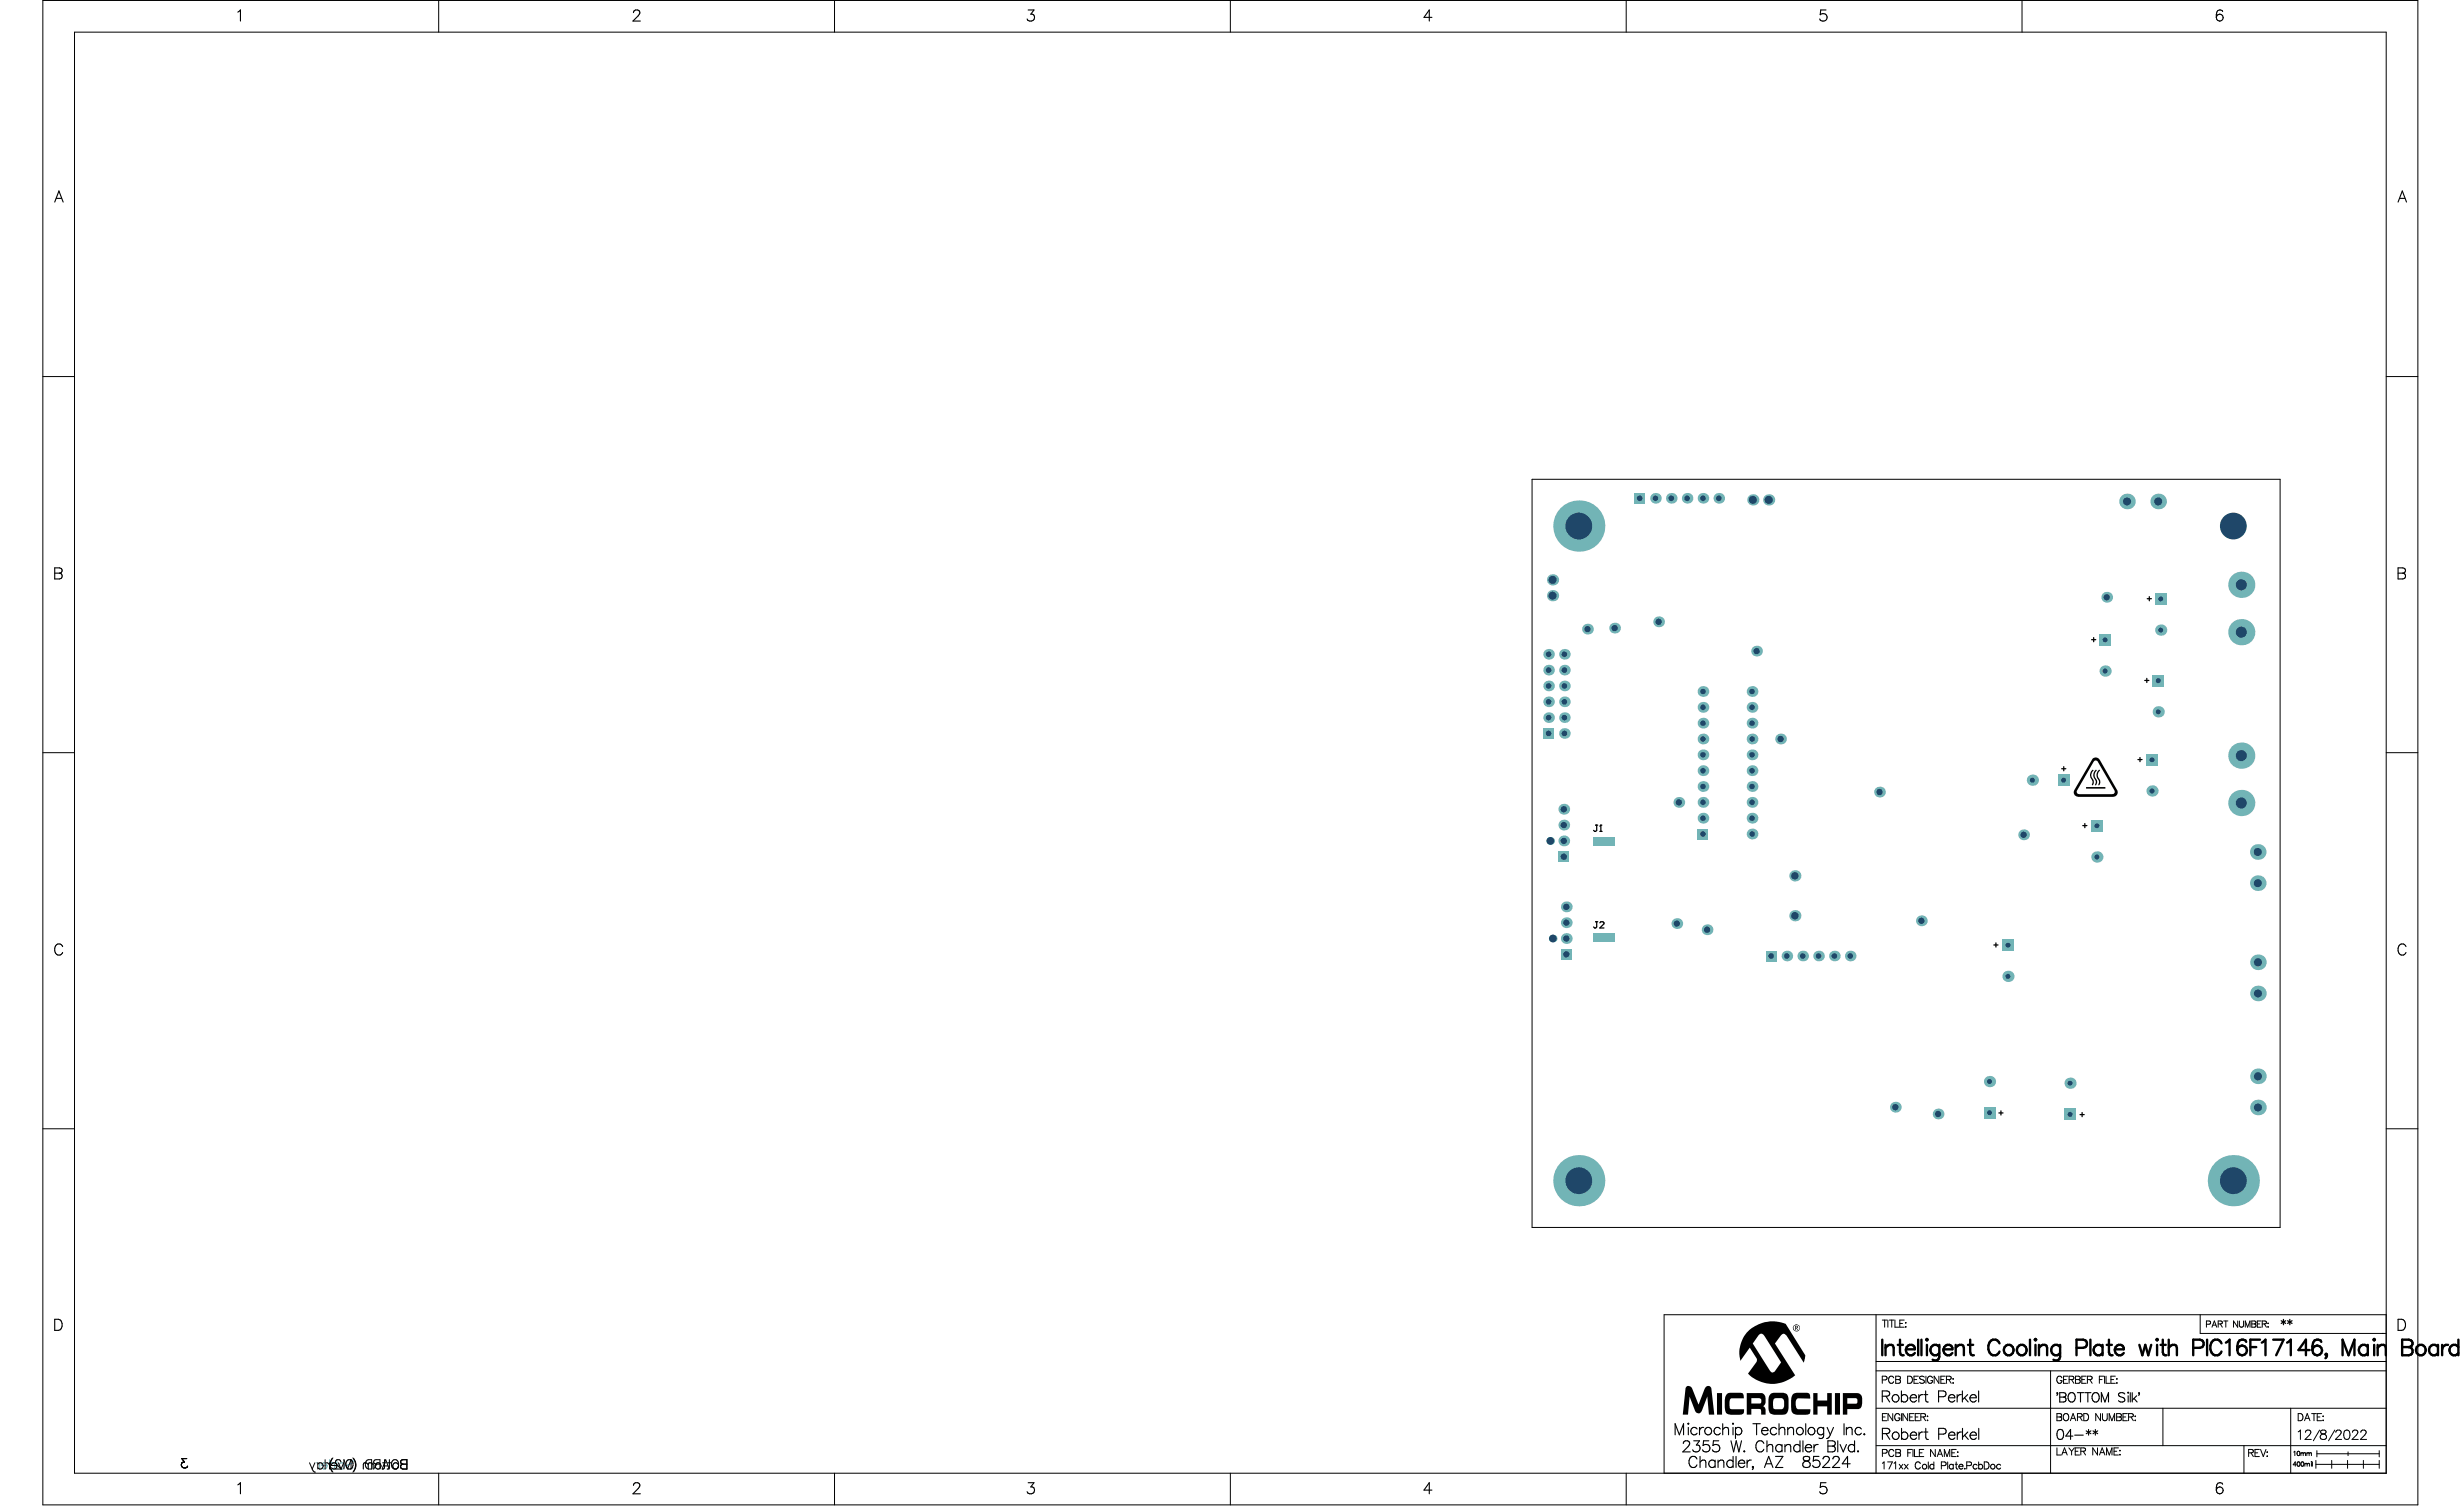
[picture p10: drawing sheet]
<svg xmlns="http://www.w3.org/2000/svg" width="658mm" height="403mm" viewBox="0 0 658 403" stroke-linecap="round" stroke-linejoin="round" font-family="sans-serif">
<g fill="#72b4b6">
<path d="M426.4 223.4h3.1v2.3h-3.1z" fill-rule="evenodd"/>
<path d="M426.7 249.1h3.2v2.4h-3.2z" fill-rule="evenodd"/>
</g>
<path d="M49.8 389.3h-1.3l.7 1a.83 .83 0 0 0-.6 1.3 .83 .83 0 0 0 1.5-.3" fill="none" stroke="#72b4b6" stroke-width=".3"/>
<g fill="none" stroke="#72b4b6" stroke-width=".27">
<path d="M84.4 390.5a.8 .8 0 0 1 .9 .7M85.3 390.5v1.6M86.1 390.6a.76 .76 0 0 1 1.2 .6h-1.4zM87.3 391.2a.79 .79 0 0 1-.5 .9 .79 .79 0 0 1-.9-.3M88 390.8a.8 .8 0 0 1 1.1-.1 .8 .8 0 0 1 0 1.2 .8 .8 0 0 1-1.1-.1M88 389.6v2.5M89.9 389.6v2.5M92.5 390a.94 .94 0 0 1 1-.4 .94 .94 0 0 1 .7 .6l-.2 .4-1.2 .4-.3 .8a1.1 1.1 0 0 0 1.7 0M98.3 390.9l-.6-.4-.6 .1-.1 1.5M98.3 390.9l.3-.4h.4l.6 .4M98.3 390.9v1.2M99.6 390.5v1.6"/>
<path d="M102.1 390.5h.9M102.6 389.6v2l-.1 .4-.5 .1M103.4 390.5h.9M103.9 389.6v2l-.1 .4-.5 .1M107.2 389.7l1.4-.1v2.5h-1.1a.65 .65 0 0 1-.6-.6 .65 .65 0 0 1 .6-.7l-.6-.5zM107.5 390.8h1.1"/>
<circle cx="91.2" cy="391.3" r=".82"/>
<circle cx="100.9" cy="391.3" r=".82"/>
<circle cx="105.6" cy="391.3" r=".82"/>
</g>
<circle cx="414.3" cy="159" r="1.5" fill="#72b4b6"/>
<circle cx="414.3" cy="159" r="1.08" fill="#1f4769"/>
<circle cx="441.8" cy="133" r="1.42" fill="#72b4b6"/>
<circle cx="441.8" cy="133" r=".75" fill="#1f4769"/>
<circle cx="442.6" cy="166" r="1.44" fill="#72b4b6"/>
<circle cx="442.6" cy="166" r=".85" fill="#1f4769"/>
<circle cx="446" cy="133" r="1.42" fill="#72b4b6"/>
<circle cx="446" cy="133" r=".75" fill="#1f4769"/>
<circle cx="423.7" cy="167.9" r="1.44" fill="#72b4b6"/>
<circle cx="423.7" cy="167.9" r=".85" fill="#1f4769"/>
<circle cx="430.9" cy="167.7" r="1.44" fill="#72b4b6"/>
<circle cx="430.9" cy="167.7" r=".85" fill="#1f4769"/>
<circle cx="421.3" cy="140.4" r="6.8" fill="#72b4b6"/>
<circle cx="421.3" cy="140.4" r="3.6" fill="#1f4769"/>
<path d="M436.2 131.6h2.8v2.8h-2.8z" fill-rule="evenodd" fill="#72b4b6"/>
<circle cx="437.6" cy="133" r=".75" fill="#1f4769"/>
<circle cx="414.3" cy="154.8" r="1.5" fill="#72b4b6"/>
<circle cx="414.3" cy="154.8" r="1.08" fill="#1f4769"/>
<circle cx="413.7" cy="224.5" r="1" fill="#72b4b6"/>
<circle cx="413.7" cy="224.5" r="1.04" fill="#1f4769"/>
<circle cx="414.4" cy="250.5" r="1" fill="#72b4b6"/>
<circle cx="414.4" cy="250.5" r="1.04" fill="#1f4769"/>
<path d="M416.6 253.3h2.8v2.9h-2.8z" fill-rule="evenodd" fill="#72b4b6"/>
<circle cx="418" cy="254.7" r=".85" fill="#1f4769"/>
<circle cx="418" cy="250.5" r="1.44" fill="#72b4b6"/>
<circle cx="418" cy="250.5" r=".85" fill="#1f4769"/>
<circle cx="418" cy="246.3" r="1.44" fill="#72b4b6"/>
<circle cx="418" cy="246.3" r=".85" fill="#1f4769"/>
<circle cx="418" cy="242.1" r="1.44" fill="#72b4b6"/>
<circle cx="418" cy="242.1" r=".85" fill="#1f4769"/>
<circle cx="417.3" cy="220.2" r="1.44" fill="#72b4b6"/>
<circle cx="417.3" cy="220.2" r=".85" fill="#1f4769"/>
<circle cx="417.3" cy="224.5" r="1.44" fill="#72b4b6"/>
<circle cx="417.3" cy="224.5" r=".85" fill="#1f4769"/>
<path d="M415.9 227.2h2.9v2.9h-2.9z" fill-rule="evenodd" fill="#72b4b6"/>
<circle cx="417.3" cy="228.7" r=".85" fill="#1f4769"/>
<circle cx="467.8" cy="133.4" r="1.5" fill="#72b4b6"/>
<circle cx="467.8" cy="133.4" r="1.08" fill="#1f4769"/>
<circle cx="454.5" cy="214.2" r="1.44" fill="#72b4b6"/>
<circle cx="454.5" cy="214.2" r=".74" fill="#1f4769"/>
<circle cx="454.5" cy="197.3" r="1.44" fill="#72b4b6"/>
<circle cx="454.5" cy="197.3" r=".74" fill="#1f4769"/>
<circle cx="454.5" cy="205.7" r="1.44" fill="#72b4b6"/>
<circle cx="454.5" cy="205.7" r=".74" fill="#1f4769"/>
<circle cx="454.5" cy="209.9" r="1.44" fill="#72b4b6"/>
<circle cx="454.5" cy="209.9" r=".74" fill="#1f4769"/>
<circle cx="454.5" cy="193" r="1.44" fill="#72b4b6"/>
<circle cx="454.5" cy="193" r=".74" fill="#1f4769"/>
<circle cx="454.5" cy="201.5" r="1.44" fill="#72b4b6"/>
<circle cx="454.5" cy="201.5" r=".74" fill="#1f4769"/>
<circle cx="576.6" cy="168.2" r="1.5" fill="#72b4b6"/>
<circle cx="576.6" cy="168.2" r=".67" fill="#1f4769"/>
<path d="M574.5 180.2h3v3h-3z" fill-rule="evenodd" fill="#72b4b6"/>
<circle cx="576" cy="181.7" r=".67" fill="#1f4769"/>
<circle cx="598.1" cy="156.1" r="3.5" fill="#72b4b6"/>
<circle cx="598.1" cy="156.1" r="1.48" fill="#1f4769"/>
<circle cx="598.1" cy="168.7" r="3.5" fill="#72b4b6"/>
<circle cx="598.1" cy="168.7" r="1.48" fill="#1f4769"/>
<circle cx="598.1" cy="214.3" r="3.5" fill="#72b4b6"/>
<circle cx="598.1" cy="214.3" r="1.48" fill="#1f4769"/>
<circle cx="598.1" cy="201.7" r="3.5" fill="#72b4b6"/>
<circle cx="598.1" cy="201.7" r="1.48" fill="#1f4769"/>
<circle cx="576" cy="190" r="1.5" fill="#72b4b6"/>
<circle cx="576" cy="190" r=".67" fill="#1f4769"/>
<path d="M575.1 158.4h3v3h-3z" fill-rule="evenodd" fill="#72b4b6"/>
<circle cx="576.6" cy="159.9" r=".67" fill="#1f4769"/>
<circle cx="505.8" cy="295.5" r="1.44" fill="#72b4b6"/>
<circle cx="505.8" cy="295.5" r=".85" fill="#1f4769"/>
<circle cx="531" cy="288.7" r="1.5" fill="#72b4b6"/>
<circle cx="530.9" cy="288.7" r=".67" fill="#1f4769"/>
<path d="M529.5 295.5h2.9v3h-2.9z" fill-rule="evenodd" fill="#72b4b6"/>
<circle cx="530.9" cy="297" r=".67" fill="#1f4769"/>
<circle cx="552.4" cy="289.1" r="1.5" fill="#72b4b6"/>
<circle cx="552.4" cy="289.1" r=".67" fill="#1f4769"/>
<path d="M550.9 296h3v3h-3z" fill-rule="evenodd" fill="#72b4b6"/>
<circle cx="552.4" cy="297.5" r=".67" fill="#1f4769"/>
<circle cx="535.9" cy="260.6" r="1.5" fill="#72b4b6"/>
<circle cx="535.9" cy="260.6" r=".67" fill="#1f4769"/>
<circle cx="489.6" cy="255.2" r="1.42" fill="#72b4b6"/>
<circle cx="489.6" cy="255.2" r=".75" fill="#1f4769"/>
<circle cx="481.1" cy="255.2" r="1.42" fill="#72b4b6"/>
<circle cx="481.1" cy="255.2" r=".75" fill="#1f4769"/>
<circle cx="479" cy="244.4" r="1.5" fill="#72b4b6"/>
<circle cx="479" cy="244.4" r="1" fill="#1f4769"/>
<circle cx="512.8" cy="245.8" r="1.44" fill="#72b4b6"/>
<circle cx="512.8" cy="245.8" r=".85" fill="#1f4769"/>
<circle cx="485.3" cy="255.2" r="1.42" fill="#72b4b6"/>
<circle cx="485.3" cy="255.2" r=".75" fill="#1f4769"/>
<circle cx="493.8" cy="255.2" r="1.42" fill="#72b4b6"/>
<circle cx="493.8" cy="255.2" r=".75" fill="#1f4769"/>
<path d="M534.4 250.8h3v3h-3z" fill-rule="evenodd" fill="#72b4b6"/>
<circle cx="535.9" cy="252.3" r=".67" fill="#1f4769"/>
<circle cx="467.6" cy="201.5" r="1.44" fill="#72b4b6"/>
<circle cx="467.6" cy="201.5" r=".74" fill="#1f4769"/>
<circle cx="467.6" cy="205.7" r="1.44" fill="#72b4b6"/>
<circle cx="467.6" cy="205.7" r=".74" fill="#1f4769"/>
<circle cx="467.6" cy="209.9" r="1.44" fill="#72b4b6"/>
<circle cx="467.6" cy="209.9" r=".74" fill="#1f4769"/>
<circle cx="467.6" cy="218.4" r="1.44" fill="#72b4b6"/>
<circle cx="467.6" cy="218.4" r=".74" fill="#1f4769"/>
<circle cx="467.6" cy="222.6" r="1.44" fill="#72b4b6"/>
<circle cx="467.6" cy="222.6" r=".74" fill="#1f4769"/>
<circle cx="467.6" cy="193" r="1.44" fill="#72b4b6"/>
<circle cx="467.6" cy="193" r=".74" fill="#1f4769"/>
<circle cx="467.6" cy="197.3" r="1.44" fill="#72b4b6"/>
<circle cx="467.6" cy="197.3" r=".74" fill="#1f4769"/>
<circle cx="467.6" cy="214.2" r="1.44" fill="#72b4b6"/>
<circle cx="467.6" cy="214.2" r=".74" fill="#1f4769"/>
<circle cx="454.5" cy="218.4" r="1.44" fill="#72b4b6"/>
<circle cx="454.5" cy="218.4" r=".74" fill="#1f4769"/>
<circle cx="542.4" cy="208.2" r="1.5" fill="#72b4b6"/>
<circle cx="542.4" cy="208.2" r=".67" fill="#1f4769"/>
<path d="M549.2 206.7h3v3h-3z" fill-rule="evenodd" fill="#72b4b6"/>
<circle cx="550.7" cy="208.2" r=".67" fill="#1f4769"/>
<circle cx="467.6" cy="188.8" r="1.44" fill="#72b4b6"/>
<circle cx="467.6" cy="188.8" r=".74" fill="#1f4769"/>
<circle cx="467.6" cy="184.6" r="1.44" fill="#72b4b6"/>
<circle cx="467.6" cy="184.6" r=".74" fill="#1f4769"/>
<circle cx="454.5" cy="188.8" r="1.44" fill="#72b4b6"/>
<circle cx="454.5" cy="188.8" r=".74" fill="#1f4769"/>
<circle cx="454.5" cy="184.6" r="1.44" fill="#72b4b6"/>
<circle cx="454.5" cy="184.6" r=".74" fill="#1f4769"/>
<circle cx="475.2" cy="197.3" r="1.44" fill="#72b4b6"/>
<circle cx="475.2" cy="197.3" r=".85" fill="#1f4769"/>
<circle cx="501.6" cy="211.4" r="1.44" fill="#72b4b6"/>
<circle cx="501.6" cy="211.4" r=".85" fill="#1f4769"/>
<path d="M558.1 218.9h3v3h-3z" fill-rule="evenodd" fill="#72b4b6"/>
<circle cx="559.6" cy="220.4" r=".67" fill="#1f4769"/>
<path d="M560.3 169.3h3v3h-3z" fill-rule="evenodd" fill="#72b4b6"/>
<circle cx="561.8" cy="170.8" r=".67" fill="#1f4769"/>
<path d="M453 221.2h2.9v2.9h-2.9z" fill-rule="evenodd" fill="#72b4b6"/>
<circle cx="454.5" cy="222.6" r=".74" fill="#1f4769"/>
<circle cx="468.8" cy="173.8" r="1.44" fill="#72b4b6"/>
<circle cx="468.8" cy="173.8" r=".85" fill="#1f4769"/>
<circle cx="417.3" cy="216" r="1.44" fill="#72b4b6"/>
<circle cx="417.3" cy="216" r=".85" fill="#1f4769"/>
<circle cx="447.5" cy="246.5" r="1.44" fill="#72b4b6"/>
<circle cx="447.5" cy="246.5" r=".85" fill="#1f4769"/>
<circle cx="472" cy="133.4" r="1.5" fill="#72b4b6"/>
<circle cx="472" cy="133.4" r="1.08" fill="#1f4769"/>
<circle cx="413.3" cy="174.6" r="1.42" fill="#72b4b6"/>
<circle cx="413.3" cy="174.6" r=".75" fill="#1f4769"/>
<circle cx="417.5" cy="174.6" r="1.42" fill="#72b4b6"/>
<circle cx="417.5" cy="174.6" r=".75" fill="#1f4769"/>
<circle cx="450.3" cy="133" r="1.42" fill="#72b4b6"/>
<circle cx="450.3" cy="133" r=".75" fill="#1f4769"/>
<circle cx="454.5" cy="133" r="1.42" fill="#72b4b6"/>
<circle cx="454.5" cy="133" r=".75" fill="#1f4769"/>
<circle cx="458.7" cy="133" r="1.42" fill="#72b4b6"/>
<circle cx="458.7" cy="133" r=".75" fill="#1f4769"/>
<circle cx="576" cy="133.9" r="2.08" fill="#72b4b6"/>
<circle cx="576" cy="133.9" r="1.08" fill="#1f4769"/>
<circle cx="567.6" cy="133.9" r="2.08" fill="#72b4b6"/>
<circle cx="567.6" cy="133.9" r="1.08" fill="#1f4769"/>
<circle cx="562.2" cy="159.4" r="1.44" fill="#72b4b6"/>
<circle cx="562.2" cy="159.4" r=".85" fill="#1f4769"/>
<circle cx="602.6" cy="265.2" r="2.08" fill="#72b4b6"/>
<circle cx="602.6" cy="265.2" r="1.08" fill="#1f4769"/>
<circle cx="602.6" cy="256.9" r="2.08" fill="#72b4b6"/>
<circle cx="602.6" cy="256.9" r="1.08" fill="#1f4769"/>
<circle cx="602.5" cy="235.7" r="2.08" fill="#72b4b6"/>
<circle cx="602.5" cy="235.7" r="1.08" fill="#1f4769"/>
<circle cx="602.5" cy="227.4" r="2.08" fill="#72b4b6"/>
<circle cx="602.5" cy="227.4" r="1.08" fill="#1f4769"/>
<circle cx="540" cy="222.8" r="1.44" fill="#72b4b6"/>
<circle cx="540" cy="222.8" r=".85" fill="#1f4769"/>
<circle cx="455.6" cy="248.2" r="1.44" fill="#72b4b6"/>
<circle cx="455.6" cy="248.2" r=".85" fill="#1f4769"/>
<circle cx="479" cy="233.8" r="1.5" fill="#72b4b6"/>
<circle cx="479" cy="233.8" r="1" fill="#1f4769"/>
<path d="M471.2 253.8h2.9v2.8h-2.9z" fill-rule="evenodd" fill="#72b4b6"/>
<circle cx="472.6" cy="255.2" r=".75" fill="#1f4769"/>
<circle cx="476.9" cy="255.2" r="1.42" fill="#72b4b6"/>
<circle cx="476.9" cy="255.2" r=".75" fill="#1f4769"/>
<path d="M572.8 201.3h3v3h-3z" fill-rule="evenodd" fill="#72b4b6"/>
<circle cx="574.3" cy="202.8" r=".67" fill="#1f4769"/>
<circle cx="574.3" cy="211.1" r="1.5" fill="#72b4b6"/>
<circle cx="574.3" cy="211.1" r=".67" fill="#1f4769"/>
<circle cx="559.6" cy="228.7" r="1.5" fill="#72b4b6"/>
<circle cx="559.6" cy="228.7" r=".67" fill="#1f4769"/>
<circle cx="602.6" cy="287.3" r="2.08" fill="#72b4b6"/>
<circle cx="602.6" cy="287.3" r="1.08" fill="#1f4769"/>
<circle cx="448" cy="214.2" r="1.44" fill="#72b4b6"/>
<circle cx="448" cy="214.2" r=".85" fill="#1f4769"/>
<circle cx="596" cy="140.4" r="1" fill="#72b4b6"/>
<circle cx="596" cy="140.4" r="3.6" fill="#1f4769"/>
<circle cx="561.8" cy="179.1" r="1.5" fill="#72b4b6"/>
<circle cx="561.8" cy="179.1" r=".67" fill="#1f4769"/>
<circle cx="602.6" cy="295.6" r="2.08" fill="#72b4b6"/>
<circle cx="602.6" cy="295.6" r="1.08" fill="#1f4769"/>
<circle cx="517.2" cy="297.3" r="1.44" fill="#72b4b6"/>
<circle cx="517.2" cy="297.3" r=".85" fill="#1f4769"/>
<circle cx="596" cy="315.2" r="6.8" fill="#72b4b6"/>
<circle cx="596" cy="315.2" r="3.6" fill="#1f4769"/>
<circle cx="421.3" cy="315.2" r="6.8" fill="#72b4b6"/>
<circle cx="421.3" cy="315.2" r="3.6" fill="#1f4769"/>
<circle cx="413.3" cy="178.9" r="1.42" fill="#72b4b6"/>
<circle cx="413.3" cy="178.9" r=".75" fill="#1f4769"/>
<circle cx="417.5" cy="178.9" r="1.42" fill="#72b4b6"/>
<circle cx="417.5" cy="178.9" r=".75" fill="#1f4769"/>
<circle cx="417.5" cy="183.1" r="1.42" fill="#72b4b6"/>
<circle cx="417.5" cy="183.1" r=".75" fill="#1f4769"/>
<path d="M411.9 194.4h2.8v2.8h-2.8z" fill-rule="evenodd" fill="#72b4b6"/>
<circle cx="413.3" cy="195.8" r=".75" fill="#1f4769"/>
<circle cx="417.5" cy="195.8" r="1.42" fill="#72b4b6"/>
<circle cx="417.5" cy="195.8" r=".75" fill="#1f4769"/>
<circle cx="413.3" cy="191.5" r="1.42" fill="#72b4b6"/>
<circle cx="413.3" cy="191.5" r=".75" fill="#1f4769"/>
<circle cx="417.5" cy="191.5" r="1.42" fill="#72b4b6"/>
<circle cx="417.5" cy="191.5" r=".75" fill="#1f4769"/>
<circle cx="413.3" cy="187.3" r="1.42" fill="#72b4b6"/>
<circle cx="413.3" cy="187.3" r=".75" fill="#1f4769"/>
<circle cx="417.5" cy="187.3" r="1.42" fill="#72b4b6"/>
<circle cx="417.5" cy="187.3" r=".75" fill="#1f4769"/>
<circle cx="413.3" cy="183.1" r="1.42" fill="#72b4b6"/>
<circle cx="413.3" cy="183.1" r=".75" fill="#1f4769"/>
<g fill="#72b4b6">
<path d="M425.2 223.4h2.3v2.3h-2.3z" fill-rule="evenodd"/>
<path d="M428.7 223.4h2.3v2.3h-2.3z" fill-rule="evenodd"/>
<path d="M425.2 249.1h2.3v2.4h-2.3z" fill-rule="evenodd"/>
<path d="M428.7 249.1h2.3v2.4h-2.3z" fill-rule="evenodd"/>
</g>
<g fill="none" stroke="#000" stroke-width=".33">
<path d="M573 159.8h1.1M573.6 159.3v1.1M558.2 170.7h1.1M558.7 170.2v1.1M572.4 181.6h1.1M572.9 181.1v1.1M550.2 205.2h1.1M550.8 204.6v1.1M556.4 219.8v1.1M570.6 202.8h1.1M571.1 202.2v1.1M425.8 220.3h.6"/>
<path d="M426.1 220.3v1.3l-.3 .3-.5-.3M426.9 221.9h.6M426.9 220.5l.3-.2v1.6M555.8 220.4h1.1M425.8 246h.6M426.1 246v1.4l-.3 .3-.5-.3M426.9 246.3l.3-.3h.6l.3 .3v.3l-1.2 1.1h1.2M532.1 252.2h1.1M532.7 251.7v1.1M533.4 297.1h1.2M534 296.5v1.1M555.1 297.5h1.1"/>
<path d="M555.7 297v1.1M608.8 352.5l1.2 .7M609.4 352.2v1.4M610 352.5l-1.2 .7M610.5 352.5l1.2 .7M611.1 352.2v1.4M611.7 352.5l-1.2 .7"/>
</g>
<g fill="#000">
<path d="M560.1 205.5l.4 .2a1.6 1.6 0 0 0 0 2.6v.9l-.4 .5v-.5a1.32 1.32 0 0 0-.5-1.6 1.87 1.87 0 0 1 .5-2.1zM559.2 205.6l.2-.2 .2 .3a1.7 1.7 0 0 0 0 2.6 1.29 1.29 0 0 1-.4 1.4l-.1-.4a1.44 1.44 0 0 0-.4-1.8 1.89 1.89 0 0 1 .5-1.9zM558.3 205.6l.2-.2 .2 .3a1.55 1.55 0 0 0 0 2.4v.3a1.11 1.11 0 0 1-.3 1.3l-.2-.4a1.25 1.25 0 0 0-.3-1.7 2 2 0 0 1 .4-2zM556.7 210.1h5.2v.4h-5.2zM559 203.1l-4.7 7.9a.65 .65 0 0 0 .6 1h8.8a.66 .66 0 0 0 .6-1l-4.5-7.8-.4-.2zM558.4 202.5a1.29 1.29 0 0 1 2 .3l4.6 8.1a1.25 1.25 0 0 1-1 1.8h-9.4a1.21 1.21 0 0 1-1-1.8z"/>
<path d="M479.2 354.1v.3l.4-.1v-.2zM479.1 353.9h.4a.34 .34 0 0 1 .4 .3 .34 .34 0 0 1-.3 .4l.3 .4-.5-.4h-.2v.4h-.1zM478.6 354.5a.8 .8 0 0 0 1.6 0 .8 .8 0 0 0-1.6 0zM478.5 354.5a.95 .95 0 0 1 1.9 0 .95 .95 0 0 1-1.9 0zM466.8 355a9.6 9.6 0 0 1 9.8-1.6l5.2 8.4-.4 1.9-4.8-7.4a.78 .78 0 0 0-1.4 .2l-1.5 2.1 5.4 8.5a9.1 9.1 0 0 1-12.6-.5l2.3-3.1 .1-.5-1.9-3.3-2.5 3.5a8.1 8.1 0 0 1 2.3-8.2zM469.5 356.2l-1.7 2.4 4.6 7.3a.77 .77 0 0 0 .7 .5 .77 .77 0 0 0 .7-.5l1.5-2.3-4.4-7.1-.7-.5zM478.5 372.2l1-.4h2.5a1 1 0 0 1 1.1 1.3v.2l-3.1-.1a.93 .93 0 0 0-.8 1.2v.7a.98 .98 0 0 0 .7 1.1h3.2a1.07 1.07 0 0 1-.1 1.1 1.07 1.07 0 0 1-1.1 .3h-2.3a1.65 1.65 0 0 1-1.6-2v-2.2zM483.9 371.8h1.2v2h2.5v-2h1.3v5.8h-1.3v-2.2h-2.5v2.2h-1.2zM467.4 373.2v1.4h2.3a.78 .78 0 0 0 .4-.8 .78 .78 0 0 0-.6-.6zM493 373.2v1.5h2.4l.3-.3v-.8l-.3-.4zM450 370.2a1.01 1.01 0 0 1 1.6 .5l1.7 4.2 1.6-4.2a.91 .91 0 0 1 1-.8 .91 .91 0 0 1 .8 .9l.8 6.8h-1.4l-.5-4.9-1.5 4a.9 .9 0 0 1-.9 .6 .9 .9 0 0 1-.8-.7l-1.5-3.8-.4 4.8h-1.4l.7-7zM473.4 373.4l-.2 .8v.9a.8 .8 0 0 0 .4 1l1.8 .1a.88 .88 0 0 0 .7-1.2v-.8a.84 .84 0 0 0-.6-1zM491.8 371.8h3.8a1.83 1.83 0 0 1 1.4 2.5 1.4 1.4 0 0 1-1.1 1.8h-2.9v1.5h-1.2zM489.7 371.8h1.4v5.8h-1.4zM466.2 371.8h3.9a2.15 2.15 0 0 1 .8 3.2l-.3 .3a1.2 1.2 0 0 1 .6 1.3v1h-1.2v-.8a.53 .53 0 0 0-.5-.7h-2.1v1.5h-1.2zM458.2 371.8h1.4v5.8h-1.4zM472.6 372l.8-.2h2.6a1.64 1.64 0 0 1 1.3 2v1.8a1.61 1.61 0 0 1-1.7 2h-2.3a1.51 1.51 0 0 1-1.3-2v-1.9a2.22 2.22 0 0 1 .6-1.7zM460.9 372.1l.7-.3h2.6a.88 .88 0 0 1 .9 .1 .88 .88 0 0 1 .3 .9v.4h-3.3l-.4 .4-.1 .6 .2 1.8 3.6 .2-.1 1.1-1.1 .3h-2.7a1.59 1.59 0 0 1-1.2-2l.1-2.7z"/>
<circle cx="427.2" cy="220.3" r=".17"/>
</g>
<g fill="none" stroke="#000" stroke-width=".3">
<path d="M63.5 3.2l.7-.5v2.9M169.1 3.4l.1-.5 .4-.2 .9 .1a.67 .67 0 0 1 .1 1l-1.7 1.8h2M274.4 2.7h1.5l-.8 1.1a.95 .95 0 0 1 1 1.1 .95 .95 0 0 1-1.3 .7l-.4-.1-.3-.4M382.1 4.6h-2.1l1.4-1.9v2.9M487.3 2.7h-1.4l-.1 1.2a1.05 1.05 0 0 1 1.5 0 1.05 1.05 0 0 1-.2 1.6 1.05 1.05 0 0 1-1.5-.4M593.2 3.1a.87 .87 0 0 0-1.3-.3l-.3 .4-.1 1.4M14.6 53.9l1.1-2.9 1.2 2.9M15 52.9h1.4M640 53.9l1.1-2.9 1.1 2.9M640.4 52.9h1.4M14.6 151.6l1.7 .1a.68 .68 0 0 1 0 1.1l-.4 .2a.78 .78 0 0 1 .7 .8 .78 .78 0 0 1-.7 .7h-1.3zM14.6 153h1.3"/>
<path d="M640 151.6l1.7 .1a.68 .68 0 0 1 0 1.1l-.4 .2a.78 .78 0 0 1 .7 .8 .78 .78 0 0 1-.7 .7h-1.3zM640 153h1.3M16.7 252.7a1.09 1.09 0 0 0-1.2-.7 1.09 1.09 0 0 0-.9 1.1 1.29 1.29 0 0 0 .3 1.4 1.29 1.29 0 0 0 1.4 .3l.4-.6M642.1 252.7a1.09 1.09 0 0 0-1.2-.7 1.09 1.09 0 0 0-.9 1.1 1.29 1.29 0 0 0 .3 1.4 1.29 1.29 0 0 0 1.4 .3l.4-.6M14.6 352.1h1a1.58 1.58 0 0 1 1 1.5 1.58 1.58 0 0 1-1 1.5h-1zM640 352.1h1a1.58 1.58 0 0 1 1 1.5 1.58 1.58 0 0 1-1 1.5h-1zM450.6 379.9l.1 .1-.1 .2-.2-.2zM462.5 379.9l.1 .1-.1 .2-.1-.2zM502.3 372.7l1.7-.2a.68 .68 0 0 0 0-1.1l-1.7-.1v2.9M503.3 372.7l1 1.5M507.4 371.3v2.9M507.4 372.7a.94 .94 0 0 1 1.4-.2 .94 .94 0 0 1 0 1.4 .94 .94 0 0 1-1.4-.1"/>
<path d="M509.8 373.1a.93 .93 0 0 0 .5 1.1 .93 .93 0 0 0 1.2-.4M510.2 372.4a.78 .78 0 0 1 .9-.1 .78 .78 0 0 1 .4 .8h-1.7zM512.1 372.3v1.9M513.2 372.3a.95 .95 0 0 0-1.1 .8M513.5 372.3h1M513.9 371.3v2.4l.1 .4 .6 .1M517.4 372.8h1.2a.78 .78 0 0 0 .8-.8 .78 .78 0 0 0-.8-.7h-1.2v2.9M520 373.1a.93 .93 0 0 0 .5 1.1 .93 .93 0 0 0 1.2-.4M520.4 372.4a.78 .78 0 0 1 .9-.1 .78 .78 0 0 1 .4 .8h-1.7zM522.3 372.3v1.9M523.4 372.3a.95 .95 0 0 0-1.1 .8M523.7 371.3v2.9"/>
<path d="M524.3 373.1l1 1.1M525.1 372.3l-1.4 1.4M525.7 373.1a.93 .93 0 0 0 .6 1.1 .93 .93 0 0 0 1.1-.4M525.9 372.7a.82 .82 0 0 1 .9-.5 .82 .82 0 0 1 .6 .9h-1.7zM528 371.3v2.9M549 372v-.3l.1 .4-.2 .3M549.7 371.7h1.1l.4 .3 .2 .4-.6 .5a.65 .65 0 0 1 .6 .7 .65 .65 0 0 1-.6 .6h-1.1zM549.7 372.9h1.1M552.4 371.9a1.2 1.2 0 0 1 1.4 .5 1.2 1.2 0 0 1-.2 1.5 .92 .92 0 0 1-1.1 .3 .92 .92 0 0 1-.6-.9l.1-1zM554.4 371.7h1.7M555.2 371.7v2.5M556.4 371.7h1.6"/>
<path d="M557.2 371.7v2.5M558.6 372.1a.92 .92 0 0 1 1-.3 .92 .92 0 0 1 .6 .9v.6a.95 .95 0 0 1-.9 1 .95 .95 0 0 1-1-1zM560.8 374.2v-2.5l1 2.5 .9-2.5v2.5M567 372.1a.94 .94 0 0 0-.9-.4 .94 .94 0 0 0-.7 .6l.2 .4 1.2 .5 .2 .7a1.1 1.1 0 0 1-1.6 0M568 371.6v.3zM568 372.6v1.6M568.5 371.7v2.5M569 371.7v2.5M569.5 373.3l.8 .9M570.2 372.6l-1.2 1.2M570.9 372v-.3l.1 .4-.3 .3M49.8 389.3h-1.3l.7 1a.83 .83 0 0 0-.6 1.3 .83 .83 0 0 0 1.5-.3"/>
<path d="M63.5 396.3l.7-.5v2.9M169.1 396.5l.1-.4 .4-.3 .9 .1a.67 .67 0 0 1 .1 1l-1.7 1.8h2M274.4 395.8h1.5l-.8 1.1a.95 .95 0 0 1 1 1.1 .95 .95 0 0 1-1.3 .7l-.4-.1-.3-.4M382.1 397.7h-2.1l1.4-1.9v2.9M447 383v-3l1.2 3 1.1-3v3M449.2 385.3l.2-.4 .4-.3 .8 .1a.67 .67 0 0 1 .2 1l-1.7 1.8h2M450.6 381v2M452 384.6h1.6l-.9 1.1a.95 .95 0 0 1 1 1.1 .95 .95 0 0 1-1.3 .7l-.4-.1-.3-.4M452.9 389.4a1.09 1.09 0 0 0-1.3-.7 1.09 1.09 0 0 0-.8 1.2 1.29 1.29 0 0 0 .2 1.4 1.29 1.29 0 0 0 1.4 .3l.5-.6M452.9 381.4a.94 .94 0 0 0-1.4-.1 .94 .94 0 0 0 0 1.4 .94 .94 0 0 0 1.4-.1M453.6 381v2M453.7 388.7v3"/>
<path d="M453.7 390.3l.7-.6 .7 .2 .2 1.8M454.7 381a.95 .95 0 0 0-1.1 .9M456.1 384.6h-1.5l-.1 1.3a1.05 1.05 0 0 1 1.6-.1 1.05 1.05 0 0 1-.2 1.6 1.05 1.05 0 0 1-1.5-.4M457.7 390.2a.94 .94 0 0 0-1.4-.2 .94 .94 0 0 0 0 1.4 .94 .94 0 0 0 1.4-.1M457.7 389.7v2M458.5 390.3l.7-.6 .7 .2 .2 1.8M458.5 389.7v2M458.7 384.6h-1.4l-.2 1.3a1.05 1.05 0 0 1 1.6-.1 1.05 1.05 0 0 1-.2 1.6 1.05 1.05 0 0 1-1.5-.4M459.1 381.4a.94 .94 0 0 0-1.4-.1 .94 .94 0 0 0 0 1.4 .94 .94 0 0 0 1.4-.1M459.8 381.6l.7-.6 .7 .2 .1 1.8M459.8 380v3M462 384.6l.7 2.9 .7-2.9 .7 2.9 .7-2.9"/>
<path d="M462.5 381v2M462.5 388.7v3M462.5 390.2a.94 .94 0 0 0-1.4-.2 .94 .94 0 0 0 0 1.4 .94 .94 0 0 0 1.4-.1M463.2 381.4a.94 .94 0 0 1 1.3-.1 .94 .94 0 0 1 0 1.4 .94 .94 0 0 1-1.3-.1M463.2 381v3M463.3 388.7v3M463.9 390.6a.93 .93 0 0 0 .6 1 .93 .93 0 0 0 1.1-.3M464.3 389.9a.78 .78 0 0 1 .9-.1 .78 .78 0 0 1 .4 .8h-1.7zM465.5 387.3l.1 .1-.1 .1-.1-.1zM466.2 389.7v2M467.4 389.7a.95 .95 0 0 0-1.2 .9M467.8 391.4l.1 .2-.1 .1-.2-.1z"/>
<path d="M467.8 380h2M467.9 391.6l-.3 .7M468.8 380v3M470.1 381.9a.93 .93 0 0 0 .6 1 .93 .93 0 0 0 1.1-.3M470.6 381.2a.78 .78 0 0 1 .8-.1 .78 .78 0 0 1 .4 .8h-1.7zM470.7 385.3a1.09 1.09 0 0 0-1.2-.7 1.09 1.09 0 0 0-.9 1.1 1.29 1.29 0 0 0 .3 1.4 1.29 1.29 0 0 0 1.4 .3l.4-.6M470.9 391.7l1.1-3 1.1 3M471.3 390.7h1.4M471.6 386.1l.7-.5 .7 .1 .1 1.8M471.6 384.6v2.9M473.8 388.7h2l-2 3h2M474.1 381.4a.94 .94 0 0 0-1.3-.1 .94 .94 0 0 0 0 1.4 .94 .94 0 0 0 1.3-.1"/>
<path d="M474.8 381.6l.7-.6 .7 .2 .1 1.8M474.8 380v3M475.6 386a.94 .94 0 0 0-1.4-.1 .94 .94 0 0 0 0 1.4 .94 .94 0 0 0 1.4-.2M475.6 385.6v1.9M476.4 386.1l.7-.5 .7 .1 .1 1.8M476.4 385.6v1.9M477.1 381.6l.7-.6 .7 .2 .1 1.8M477.1 381v2M480.4 386a.94 .94 0 0 0-1.4-.1 .94 .94 0 0 0 0 1.4 .94 .94 0 0 0 1.4-.2M480.4 384.6v2.9M481.2 384.6v2.9M481.4 388.9a.6 .6 0 0 0 .3 1 1.22 1.22 0 0 1 1.4 1.2 .98 .98 0 0 1-1.3 .6 .98 .98 0 0 1-.5-1.3l.2-.2a1.26 1.26 0 0 0 1.4-1 1.11 1.11 0 0 0-1.5-.3z"/>
<path d="M481.8 386.4a.93 .93 0 0 0 .5 1.1 .93 .93 0 0 0 1.2-.4M481.9 380v3M481.9 386a.82 .82 0 0 1 1-.4 .82 .82 0 0 1 .6 .8h-1.7zM484.1 385.6v1.9M485.2 385.6a.95 .95 0 0 0-1.1 .8M485.4 388.7h-1.4l-.1 1.3a1.05 1.05 0 0 1 1.6 0 1.05 1.05 0 0 1-.2 1.6 1.05 1.05 0 0 1-1.5-.5M486.5 389.4l.2-.4 .4-.3 .8 .2a.67 .67 0 0 1 .2 1l-1.7 1.8h2M486.7 381.4a.94 .94 0 0 0-1.4-.1 .94 .94 0 0 0 0 1.4 .94 .94 0 0 0 1.4-.1M486.7 381v2.3a.78 .78 0 0 1-.5 .6 .78 .78 0 0 1-.8-.1M487.3 395.8h-1.4l-.1 1.2a1.05 1.05 0 0 1 1.5 0 1.05 1.05 0 0 1-.2 1.6 1.05 1.05 0 0 1-1.5-.4M487.6 381l.9 2M487.8 384.6l1.7 .1a.68 .68 0 0 1 0 1.2l-.4 .1a.78 .78 0 0 1 .7 .8 .78 .78 0 0 1-.7 .7h-1.3z"/>
<path d="M487.8 386h1.3M488.5 383a1.13 1.13 0 0 1-1 1M489.2 389.4l.1-.4 .4-.3 .9 .2a.67 .67 0 0 1 .1 1l-1.7 1.8h2M489.3 381l-.8 2M490.5 384.6v2.9M491.1 385.6l.8 1.9 .9-1.9M492.1 380v3M492.7 381.6l.7-.6 .8 .2 .1 1.8M492.7 381v2M493.8 390.7h-2.1l1.4-2v3M494.9 386a.94 .94 0 0 0-1.4-.1 .94 .94 0 0 0 0 1.4 .94 .94 0 0 0 1.4-.2M494.9 384.6v2.9"/>
<path d="M495.9 387.3l.1 .1-.1 .1-.2-.1zM496.8 381.4a.94 .94 0 0 0-1.4-.1 .94 .94 0 0 0 0 1.4 .94 .94 0 0 0 1.4-.1M497.5 382.7l.2 .1-.2 .2-.1-.2zM502.4 382.7l1.7-.2a.68 .68 0 0 0 0-1.1l-1.7-.1v2.9M503.3 382.7l1 1.5M507.5 382.7a.94 .94 0 0 1 1.4-.2 .94 .94 0 0 1 0 1.4 .94 .94 0 0 1-1.4-.1M507.5 381.3v2.9M509.8 383.1a.93 .93 0 0 0 .6 1 .93 .93 0 0 0 1.1-.3M510.2 382.4a.78 .78 0 0 1 .9-.1 .78 .78 0 0 1 .4 .8h-1.7zM512.1 382.2v2M513.2 382.2a.95 .95 0 0 0-1.1 .9M513.5 382.2h1"/>
<path d="M513.9 381.3v2.4l.2 .4 .5 .1M517.4 382.8h1.3a.78 .78 0 0 0 .7-.8 .78 .78 0 0 0-.7-.7h-1.3v2.9M520 383.1a.93 .93 0 0 0 .6 1 .93 .93 0 0 0 1.1-.3M520.2 382.7a.82 .82 0 0 1 .9-.5 .82 .82 0 0 1 .6 .9h-1.7zM522.3 382.2v2M523.5 382.2a.95 .95 0 0 0-1.2 .9M523.7 381.3v2.9M524.3 383.1l1 1.1M525.1 382.2l-1.4 1.5M525.8 383.1a.93 .93 0 0 0 .5 1 .93 .93 0 0 0 1.1-.3M525.9 382.7a.82 .82 0 0 1 .9-.5 .82 .82 0 0 1 .6 .9h-1.6zM528.1 381.3v2.9"/>
<path d="M549.3 381.7a.86 .86 0 0 1 1.3 .4 2.2 2.2 0 0 1-.3 2 .86 .86 0 0 1-1.2-.4 2.2 2.2 0 0 1 .2-2zM553.2 383.3h-1.9l1.3-1.7v2.6M553.7 383.1h2.3M556.8 381.9l1.2 .8M557.4 381.6v1.5M558 381.9l-1.2 .8M558.6 381.9l1.2 .8M559.2 381.6v1.5M559.8 381.9l-1.2 .8M593.2 396.2a.87 .87 0 0 0-1.3-.3l-.3 .4-.1 1.4"/>
<circle cx="592.4" cy="4.7" r=".92"/>
<circle cx="505.9" cy="373.3" r=".96"/>
<circle cx="455.8" cy="382" r=".98"/>
<circle cx="480.3" cy="382" r=".98"/>
<circle cx="483.4" cy="382" r=".98"/>
<circle cx="505.9" cy="383.3" r=".98"/>
<circle cx="592.4" cy="397.8" r=".92"/>
</g>
<g fill="none" stroke="#000" stroke-width=".27">
<path d="M11.4 .1h633.9v401.6h-633.9zM19.9 8.6h616.9v384.6h-616.9zM117.1 .1v8.5M222.7 .1v8.5M328.4 .1v8.5M434 .1v8.5M539.6 .1v8.5M11.4 100.5h8.5M636.8 100.5h8.5M408.9 127.9h199.6v199.7h-199.6zM11.4 200.9h8.5M636.8 200.9h8.5"/>
<path d="M11.4 301.3h8.5M636.8 301.3h8.5M500.7 350.9v42.3M502.3 352.4h1.3M503 352.4v1.9M503.8 352.4v1.9M504.2 352.4h1.3M504.9 352.4v1.9M505.7 352.4v1.9h1.1M507 353.3h.7M508.2 352.4h-1.2v1.9h1.2M508.5 353.1h.2z"/>
<path d="M508.5 354.2h.2zM587.2 350.9v5h49.6M588.8 353.5l1-.1 .1-.6-1.1-.2v1.7M590.3 354.3l.7-1.7 .6 1.7M590.6 353.7h.7M592 353.4l.9-.1 .1-.5-1-.2v1.7M592.5 353.4l.6 .9M593.5 352.6h1.1M594 352.6v1.7M597.2 352.6v1.7l-1.1-1.7v1.7M597.6 352.6v1.2l.5 .5 .6-.3v-1.4M599.2 354.3v-1.7l.6 1.7 .7-1.7v1.7"/>
<path d="M600.9 352.6l1.1 .2v.4l-.3 .2 .4 .3-.2 .5-1 .1zM600.9 353.4h.8M602.4 353.4h.7M603.5 352.6h-1.1v1.7h1.1M603.7 353.4l1-.1 .1-.5-1.1-.2v1.7M604.3 353.4l.5 .9M605.2 353.2h.2zM605.2 354.2h.2zM635.8 355.9h.1M636.8 350.9h-192.7v42.3M500.7 365.9h136.1M500.7 363.4h136.1"/>
<path d="M500.7 375.9h136.1M502.3 368.3l1.1-.1 .2-.2-.1-.5-1.2-.2v1.9M502.4 378.2h.7M503.5 377.3h-1.1v1.9h1.1M505.1 377.3v1.9l-1.2-1.9v1.9M505.4 367.8a.7 .7 0 0 0-.8-.5 .7 .7 0 0 0-.6 .8v.4a.7 .7 0 0 0 .6 .7 .7 .7 0 0 0 .8-.4M505.9 367.3l1.2 .2 .1 .4-.5 .3 .5 .4-.2 .5-1.1 .1zM505.9 368.2h.8M507 377.8a.7 .7 0 0 0-.8-.5 .7 .7 0 0 0-.6 .7v.5a.68 .68 0 0 0 .7 .7 .68 .68 0 0 0 .7-.7h-.4M507.4 377.3v1.9M509.1 367.3h.6a1.02 1.02 0 0 1 .7 1 1.02 1.02 0 0 1-.7 .9h-.6zM509.1 377.3v1.9l-1.3-1.9v1.9"/>
<path d="M509.6 378.2h.8M510.8 368.2h.7M510.8 377.3h-1.2v1.9h1.2M511.1 378.2h.8M512 367.3h-1.2v1.9h1.2M512.3 377.3h-1.2v1.9h1.2M512.6 378.2l1.1-.1 .2-.2-.1-.4-1.2-.2v1.9M513.3 378.2l.6 1M513.6 367.6l-.5-.3-.8 .3 .2 .5 .9 .3 .2 .3v.3l-.5 .2-.8-.2M514 367.3v1.9M514.4 378v.1zM514.4 379v.2z"/>
<path d="M515.7 367.8a.7 .7 0 0 0-.8-.5 .7 .7 0 0 0-.5 .8v.4a.68 .68 0 0 0 .7 .8 .68 .68 0 0 0 .6-.8h-.4M517.4 367.3v1.9l-1.2-1.9v1.9M518 368.2h.7M519.1 367.3h-1.1v1.9h1.1M519.5 368.2h1l.2-.3-.1-.4-1.1-.2v1.9M520.1 368.2l.6 1M521.2 368v.2zM521.2 369.1v.1zM547.2 365.9v27.3M548.9 377.3l1.2 .2 .1 .4-.4 .3 .4 .4-.2 .5-1.1 .1zM548.9 378.2h.9M550.3 367.8a.7 .7 0 0 0-.8-.5 .7 .7 0 0 0-.6 .8v.4a.68 .68 0 0 0 .7 .8 .68 .68 0 0 0 .7-.8h-.5"/>
<path d="M550.7 368.2h.7M551 377.4a.89 .89 0 0 1 1.1 .9 .89 .89 0 0 1-1.1 .8l-.4-.6v-.5zM551.9 367.3h-1.2v1.9h1.2M552.2 368.2h1.1l.2-.3-.1-.4-1.2-.2v1.9M552.5 379.2l.8-1.9 .7 1.9M552.8 378.6h.9M552.8 368.2l.7 1M553.9 367.3l1.2 .2v.6l-.4 .1 .5 .4-.2 .5-1.1 .1zM553.9 368.2h.8M554.4 378.2l1.1-.1 .2-.2-.1-.4-1.2-.2v1.9M555.1 378.2l.6 1M555.6 368.2h.7"/>
<path d="M556.1 377.3h.6a1.02 1.02 0 0 1 .7 1 1.02 1.02 0 0 1-.7 .9h-.6zM556.8 367.3h-1.2v1.9h1.2M557.1 368.2h1.1l.1-.3v-.4l-1.2-.2v1.9M557.7 368.2l.6 1M560.3 368.2h.7M560.6 377.3v1.9l-1.3-1.9v1.9M561.1 377.3v1.4a.64 .64 0 0 0 .6 .5 .64 .64 0 0 0 .7-.5v-1.4M561.4 367.3h-1.1v1.9M561.7 367.3v1.9M562.1 367.3v1.9h1M562.9 379.2v-1.9l.7 1.9 .7-1.9v1.9M563.3 368.2h.8"/>
<path d="M564.5 367.3h-1.2v1.9h1.2M564.9 377.3l1.2 .2v.5l-.4 .2 .4 .4-.1 .5-1.1 .1zM564.9 378.2h.8M564.9 368v.2zM564.9 369.1v.1zM566.6 378.2h.7M567.7 377.3h-1.1v1.9h1.1M568.1 378.2l1-.1 .2-.2-.1-.4-1.1-.2v1.9M568.7 378.2l.6 1M569.8 378v.1zM569.8 379v.2zM577.2 375.9v10"/>
<path d="M611.3 375.9v17.3M613.3 377.3h.7a1.02 1.02 0 0 1 .6 1 1.02 1.02 0 0 1-.6 .9h-.7zM615 379.2l.7-1.9 .8 1.9M615.3 378.6h.9M616.9 377.3h1.3M617.5 377.3v1.9M618.4 378.2h.7M619.6 377.3h-1.2v1.9h1.2M620 378v.1zM620 379v.2zM82.6 390.5l.7 1.6M83.3 392.1a.96 .96 0 0 0 .9 .9"/>
<path d="M84 390.5l-.7 1.6M84.8 390.8a.8 .8 0 0 1 1.2-.1 .8 .8 0 0 1 0 1.2 .8 .8 0 0 1-1.2-.1M84.8 390.5v1.6M86.8 389.6v2.5M87 390.5a.8 .8 0 0 1 .9 .7M87.9 390.5v1.6M88.6 389.4a2.59 2.59 0 0 0 0 3.3M88.6 392.7l.3 .3M88.6 389.4l-.5 1.4 .2 1.1 .3 .8M88.7 390.6a.76 .76 0 0 1 1.2 .6h-1.4zM88.9 389.1l-.3 .3M89.9 391.2a.79 .79 0 0 1-.5 .9 .79 .79 0 0 1-.9-.3"/>
<path d="M90.3 390.5l.7 1.6 .7-1.6M91 390.2l-.5-.6-.8 .3a.77 .77 0 0 0 .2 1l1.2 1.2h-1.7M91.8 392.1v-2.5l.9 2.5 1-2.5v2.5M92.5 390a.92 .92 0 0 1 1.1-.3 .92 .92 0 0 1 .6 .9v.6a.95 .95 0 0 1-.9 .9 .95 .95 0 0 1-1-.9zM94.2 389.1l.2 .3M94.4 389.4l.2 .3M94.4 389.4a2.59 2.59 0 0 1 0 3.3M94.4 392.7l-.2 .3M94.6 389.9l.3 1.4-.5 1.4M98 389.7l1.2-.1v2.5h-.9a1.39 1.39 0 0 1-.3-2.4zM98.3 390.9l-.6-.4-.6 .1-.1 1.5M98.3 390.9l.3-.4h.4l.6 .4"/>
<path d="M98.3 390.9v1.2M99.6 390.5v1.6M100.6 390.8l-.9 1.3M101.4 390.8l-1.4-.1-.3-.4 .2-.4 .4-.3h1.1v2.5M102.1 390.5h.9M102.3 391.3h1.2M102.6 389.6v2l-.1 .4-.5 .1 .9-2.5 1 2.5M103.4 390.5h.9M103.9 389.6v2l-.1 .4-.5 .1M105.7 392.1a1.42 1.42 0 0 0 0-2.5 1.25 1.25 0 0 0-1.3 1.3 1.25 1.25 0 0 0 1.4 1.2M105.9 392a.83 .83 0 0 0 .3-1.3 .83 .83 0 0 0-1.3 0 .83 .83 0 0 0 .3 1.3l.2 .1M107.2 389.7l1.4-.1v2.5h-1.1a.65 .65 0 0 1-.6-.6 .65 .65 0 0 1 .6-.7l-.6-.5z"/>
<path d="M107.5 390.8h1.1M117.1 393.2v8.5M222.7 393.2v8.5M328.4 393.2v8.5M434 393.2v8.5M500.7 385.9h136.1M502.4 387.9l1-.1 .2-.3-.1-.4-1.1-.2v1.9M502.4 390.6l.4-.4v1.9M503.8 390.2h1.2l-.9 1.9M505.4 387.3a.7 .7 0 0 0-.8-.4 .7 .7 0 0 0-.5 .7v.5a.7 .7 0 0 0 .5 .7 .7 .7 0 0 0 .8-.5M505.5 390.6l.4-.4v1.9M505.9 387.8h.9"/>
<path d="M505.9 386.9l1.2 .2v.5l-.3 .2 .4 .4-.2 .5-1.1 .1zM506.8 390.9l1 1.2M507.8 390.9l-1 1.2M508.2 390.9l1 1.2M509.1 387.8h.8M509.2 390.9l-1 1.2M510.3 386.9h-1.2v1.9M510.5 386.9v1.9M510.9 386.9v1.9h1.1M512.2 387.8h.7M512.5 390.7a.7 .7 0 0 0-.8-.5 .7 .7 0 0 0-.6 .7v.5a.7 .7 0 0 0 .6 .7 .7 .7 0 0 0 .8-.4M513.4 386.9h-1.2v1.9h1.2"/>
<path d="M514.6 390.2v1.9M516.1 391.1a.61 .61 0 0 0-.9-.1 .61 .61 0 0 0 0 .9 .61 .61 0 0 0 .9-.1M516.1 390.2v1.9M516.5 386.9v1.9l-1.3-1.9v1.9M517 388.8l.7-1.9 .7 1.9M517.3 388.2h.9M518.1 391.2l1.1-.1 .2-.2-.1-.5-1.2-.2v1.9M518.9 388.8v-1.9l.7 1.9 .7-1.9v1.9M519.8 390.2v1.9M520.9 387.8h.7M521.3 391.1a.61 .61 0 0 0-.9-.1 .61 .61 0 0 0 0 .9 .61 .61 0 0 0 .9-.1M521.3 390.9v1.2"/>
<path d="M521.8 390.9h.6M522.1 390.2v1.6v.2l.4 .1M522.1 386.9h-1.2v1.9h1.2M522.5 387.5v.2zM522.5 388.6v.2zM522.8 391.4v.2a.58 .58 0 0 0 .4 .5 .58 .58 0 0 0 .7-.3M522.9 391.1l.6-.2 .4 .5h-1.1zM524.4 391.9v.2zM524.9 391.2l1.1-.1 .1-.2-.1-.5-1.1-.2v1.9M527.6 391.1a.61 .61 0 0 0-.8-.1 .61 .61 0 0 0 0 .9 .61 .61 0 0 0 .8-.1M528.1 391.1a.61 .61 0 0 1 .8-.1 .61 .61 0 0 1 0 .9 .61 .61 0 0 1-.8-.1M528.1 390.2v1.9"/>
<path d="M529.5 390.2h.7a1.02 1.02 0 0 1 .6 1 1.02 1.02 0 0 1-.6 .9h-.7zM533.9 391.1a.61 .61 0 0 0-.9-.1 .61 .61 0 0 0 0 .9 .61 .61 0 0 0 .9-.1M539.6 393.2v8.5M548.9 386.5v1.9h1.1M550.2 388.4l.8-1.9 .7 1.9M550.5 387.7h.9M552.1 386.5l.8 .9M552.9 387.4v1M553.6 386.5l-.7 .9M553.8 387.4h.7M555 386.5h-1.2v1.9h1.2M555.3 387.4l1.1-.1 .2-.3-.1-.3-1.2-.2v1.9"/>
<path d="M556 387.4l.6 1M559.8 386.5v1.9l-1.3-1.9v1.9M560.3 388.4l.7-1.9 .7 1.9M560.6 387.7h.9M562.2 388.4v-1.9l.7 1.9 .7-1.9v1.9M564.2 387.4h.7M565.4 386.5h-1.2v1.9h1.2M565.8 387.1v.2zM565.8 388.2v.2zM598.9 385.9v7.3M600.1 387.8l1.1-.1 .2-.3-.1-.3-1.2-.2v1.9M600.7 387.8l.7 1"/>
<path d="M601.8 387.8h.7M603 386.9h-1.2v1.9h1.2M603.3 386.9l.7 1.9 .7-1.9M605.1 387.5v.2zM605.1 388.6v.2zM612.2 387.6l.2-.2v1.1M612.8 391h-.8l.5-.8v1.2M613.2 387.4a.53 .53 0 0 1 .6 .6 .53 .53 0 0 1-.6 .5l-.2-.5zM613.2 390.3a.53 .53 0 0 1 .6 .5 .53 .53 0 0 1-.6 .5l-.2-.4zM613.3 382.2l.6-.5v2.5M614.1 388l.2-.2 .4 .2M614.1 387.8v.7"/>
<path d="M614.2 390.3a.53 .53 0 0 1 .7 .5 .53 .53 0 0 1-.7 .5l-.1-.4zM614.7 388l.5-.2 .1 .7M614.7 388v.5M615.1 390.6v.8M615.1 390.8l.3-.2 .3 .2M615.3 382.3l.4-.6 .9 .3a.78 .78 0 0 1-.3 1l-1.1 1.2h1.6M615.6 388l.3-.2 .3 .2M615.6 387.8v.7M615.7 390.8l.6-.2v.8M615.7 390.8v.6M616.2 388l.6-.2 .1 .7M616.2 388v.5"/>
<path d="M616.9 390.2h.1M616.9 390.6v.8M616.9 390.2v.1M617.1 390.2v1.2M618.1 389.8v2.1M618.1 390.9h16.9M618.3 387.2v1.7M618.3 388h16.7M619 381.7l-1.6 2.9M619.4 381.8a.5 .5 0 0 0 .3 .9 .9 .9 0 0 1 1 .3 .9 .9 0 0 1-.1 1.1 1.01 1.01 0 0 1-1.4-.4 1.24 1.24 0 0 1 1.4-1.1l.2-.5a.94 .94 0 0 0-1.4-.3zM622.3 389.8v2.1M623.1 381.7l-1.7 2.9"/>
<path d="M623.4 382.3l.5-.6 .8 .3a.78 .78 0 0 1-.3 1l-1.1 1.2h1.6M625.8 381.8a.81 .81 0 0 1 1.2 .4 1.26 1.26 0 0 1-.8 2 1.59 1.59 0 0 1-.4-2.4zM626.5 389.8v2.1M626.6 387.5v1M627.8 382.3l.5-.6 .8 .3a.78 .78 0 0 1-.2 1l-1.2 1.2h1.7M630 382.3l.5-.6 .8 .3a.78 .78 0 0 1-.2 1l-1.2 1.2h1.7M630.7 389.8v2.1M635 387.2v1.7M635 389.8v2.1"/>
<circle cx="100.9" cy="391.3" r=".82"/>
<circle cx="513.6" cy="391.5" r=".63"/>
<circle cx="531.8" cy="391.5" r=".63"/>
</g>
<g fill="none" stroke="#000" stroke-width=".63">
<path d="M502.3 357.6v4.1M503.2 359v2.7M503.2 359.8l1-.8 1 .2 .2 .6v1.9M506.5 359h1.4M507.1 357.6v3.4l.2 .6 .8 .1M509.2 359.2a1.1 1.1 0 0 1 1.3-.1 1.1 1.1 0 0 1 .5 1.1h-2.4l.2-.6zM511.9 357.6v4.1M512.8 357.6v4.1M514.2 357.4l.2 .2-.2 .2-.1-.2zM514.2 359v2.7M517.6 359.6a1.33 1.33 0 0 0-2-.2 1.33 1.33 0 0 0 0 1.9 1.33 1.33 0 0 0 2-.1M517.6 359v3.1a1.09 1.09 0 0 1-.7 1 1.09 1.09 0 0 1-1.1-.2"/>
<path d="M519.3 359.2a1.1 1.1 0 0 1 1.2-.1 1.1 1.1 0 0 1 .5 1.1h-2.3l.2-.6zM521.9 359.8l1-.8 1 .2 .2 .6v1.9M521.9 359v2.7M525.2 359h1.4M525.8 357.6v3.4l.2 .6 .8 .1M533.6 358.6a1.53 1.53 0 0 0-1.7-1 1.53 1.53 0 0 0-1.3 1.6 1.82 1.82 0 0 0 .4 2 1.82 1.82 0 0 0 2 .4l.6-.8M535.4 359.2a1.34 1.34 0 0 1 1.8 .4 1.34 1.34 0 0 1-.4 1.8 1.34 1.34 0 0 1-1.8-.2 1.5 1.5 0 0 1 .4-2zM538.9 359.2a1.34 1.34 0 0 1 1.8 .4 1.34 1.34 0 0 1-.4 1.8 1.34 1.34 0 0 1-1.8-.2 1.5 1.5 0 0 1 .4-2zM541.8 357.6v4.1M543.2 357.4l.2 .2-.2 .2-.2-.2zM543.2 359v2.7M544.1 359.8l1-.8 1 .2 .2 .6v1.9"/>
<path d="M544.1 359v2.7M549.8 359.6a1.33 1.33 0 0 0-2-.2 1.33 1.33 0 0 0 0 1.9 1.33 1.33 0 0 0 2-.1M549.8 359v3.1a1.09 1.09 0 0 1-.7 1 1.09 1.09 0 0 1-1.1-.2M554.2 359.8h1.7a1.09 1.09 0 0 0 1.1-1.1 1.09 1.09 0 0 0-1.1-1.1h-1.7v4.1M557.9 357.6v4.1M561.1 359.6a1.33 1.33 0 0 0-1.9-.2 1.33 1.33 0 0 0 0 1.9 1.33 1.33 0 0 0 1.9-.1M561.1 359v2.7M562.2 359h1.4M562.8 357.6v3.4l.2 .6 .8 .1M565 359.2a1.1 1.1 0 0 1 1.2-.1 1.1 1.1 0 0 1 .6 1.1h-2.4l.2-.6zM570.9 359l.8 2.7 .8-2.7 .8 2.7 .8-2.7M575.7 357.4l.2 .2-.2 .2-.2-.2z"/>
<path d="M575.7 359v2.7M576.6 359h1.4M577.2 357.6v3.4l.2 .6 .8 .1M578.8 359.8l1-.8 1 .2 .2 .6v1.9M578.8 357.6v4.1M585.3 359.8h1.8a1.09 1.09 0 0 0 1-1.1 1.09 1.09 0 0 0-1-1.1h-1.8v4.1M589 357.6v4.1M592.9 358.6a1.53 1.53 0 0 0-1.8-1 1.53 1.53 0 0 0-1.2 1.6 1.82 1.82 0 0 0 .4 2 1.82 1.82 0 0 0 2 .4l.6-.8M594 358.4l1-.8v4.1M599.5 358.2a1.22 1.22 0 0 0-1.8-.4l-.4 .6-.2 2M600.6 359.6h1.5M603.1 357.6h-2.5v4.1"/>
<path d="M603.6 358.4l1-.8v4.1M606.7 357.6h2.7l-1.9 4.1M610.4 358.4l1-.8v4.1M619.5 358.2a1.22 1.22 0 0 0-1.8-.4l-.4 .6-.2 2M631.9 359.6a1.33 1.33 0 0 0-2-.2 1.33 1.33 0 0 0 0 1.9 1.33 1.33 0 0 0 2-.1M631.9 359v2.7M633.4 357.6l.2-.2 .2 .2-.2 .2zM633.6 359v2.7M634.5 359.8l1-.8 1 .2 .2 .6v1.9M634.5 359v2.7M641.1 357.6h1.8l.5 .2a.96 .96 0 0 1 0 1.6l-.5 .2a1.09 1.09 0 0 1 1 1.1 1.09 1.09 0 0 1-1 1h-1.8zM641.1 359.6h1.8"/>
<path d="M645.4 359.2a1.34 1.34 0 0 1 1.8 .4 1.34 1.34 0 0 1-.4 1.8 1.34 1.34 0 0 1-1.8-.2 1.5 1.5 0 0 1 .4-2zM650.6 359.6a1.33 1.33 0 0 0-1.9-.2 1.33 1.33 0 0 0 0 1.9 1.33 1.33 0 0 0 1.9-.1M650.6 359v2.7M651.7 359v2.7M653.3 359a1.34 1.34 0 0 0-1.6 1.2M656.1 359.6a1.33 1.33 0 0 0-2-.2 1.33 1.33 0 0 0 0 1.9 1.33 1.33 0 0 0 2-.1M656.1 357.6v4.1M508.6 360.2a1.31 1.31 0 0 0 .8 1.4 1.31 1.31 0 0 0 1.6-.4M518.7 360.2a1.31 1.31 0 0 0 .7 1.4 1.31 1.31 0 0 0 1.6-.4M564.4 360.2a1.31 1.31 0 0 0 .8 1.4 1.31 1.31 0 0 0 1.6-.4M616.4 360.4h-3l2-2.8v4.1M620.8 361.4l.2 .2-.2 .1-.2-.1z"/>
<path d="M621 361.6v.3l-.4 .6M625.2 361.7v-4.1l1.6 4.1 1.5-4.1v4.1"/>
<circle cx="598.4" cy="360.5" r="1.29"/>
<circle cx="618.4" cy="360.5" r="1.29"/>
</g>
</svg>
